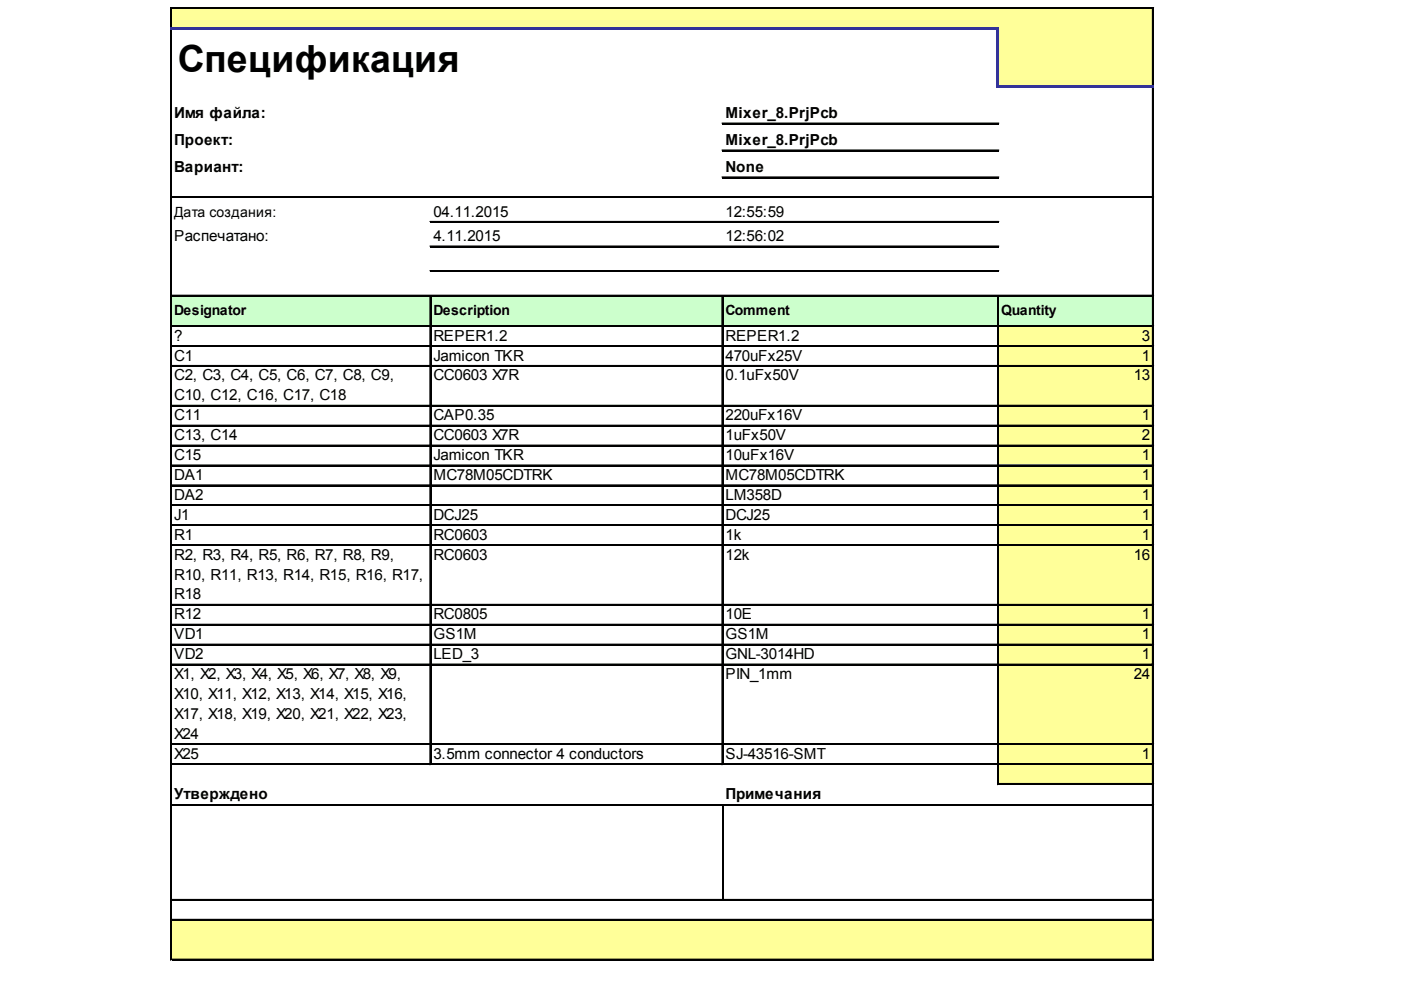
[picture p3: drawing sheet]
<svg xmlns="http://www.w3.org/2000/svg" width="297mm" height="210mm" viewBox="0 0 297 210" stroke-linecap="round" stroke-linejoin="round" font-family="sans-serif">
<defs><g id="words">
<text font-size="7.9" x="37.7" y="15.2">Спецификация</text>
<g font-size="3.2">
<text x="36.9" y="25.1">Имя файла:</text>
<text x="153.8" y="25.1">Mixer_8.PrjPcb</text>
<text x="36.9" y="30.8">Проект:</text>
<text x="153.8" y="30.8">Mixer_8.PrjPcb</text>
<text x="36.9" y="36.5">Вариант:</text>
<text x="153.8" y="36.5">None</text>
<text x="91.9" y="45.9">04.11.2015</text>
<text x="153.8" y="45.9">12:55:59</text>
<text x="36.9" y="51.1">Распечатано:</text>
<text x="91.9" y="51.1">4.11.2015</text>
<text x="153.8" y="51.1">12:56:02</text>
<text x="36.9" y="72.2">?</text>
<text x="36.9" y="76.4">C1</text>
<text x="91.9" y="72.2">REPER1.2</text>
<text x="91.9" y="76.4">Jamicon TKR</text>
<text x="153.8" y="72.2">REPER1.2</text>
<text x="153.8" y="76.4">470uFx25V</text>
<text x="242.1" y="72.2">3</text>
<text x="242.1" y="76.4">1</text>
<text x="36.9" y="80.7">C2, C3, C4, C5, C6, C7, C8, C9,</text>
<text x="91.9" y="80.7">CC0603 X7R</text>
<text x="153.8" y="80.7">0.1uFx50V</text>
<text x="240.4" y="80.7">13</text>
<text x="36.9" y="84.9">C10, C12, C16, C17, C18</text>
<text x="36.9" y="89.1">C11</text>
<text x="91.9" y="89.1">CAP0.35</text>
<text x="153.8" y="89.1">220uFx16V</text>
<text x="242.1" y="89.1">1</text>
<text x="36.9" y="93.3">C13, C14</text>
<text x="91.9" y="93.3">CC0603 X7R</text>
<text x="153.8" y="93.3">1uFx50V</text>
<text x="242.1" y="93.3">2</text>
<text x="36.9" y="97.5">C15</text>
<text x="36.9" y="101.8">DA1</text>
<text x="91.9" y="97.5">Jamicon TKR</text>
<text x="91.9" y="101.8">MC78M05CDTRK</text>
<text x="153.8" y="97.5">10uFx16V</text>
<text x="153.8" y="101.8">MC78M05CDTRK</text>
<text x="242.1" y="97.5">1</text>
<text x="242.1" y="101.8">1</text>
<text x="36.9" y="106">DA2</text>
<text x="153.8" y="106">LM358D</text>
<text x="242.1" y="106">1</text>
<text x="36.9" y="110.2">J1</text>
<text x="91.9" y="110.2">DCJ25</text>
<text x="153.8" y="110.2">DCJ25</text>
<text x="242.1" y="110.2">1</text>
<text x="36.9" y="114.4">R1</text>
<text x="36.9" y="118.7">R2, R3, R4, R5, R6, R7, R8, R9,</text>
<text x="91.9" y="114.4">RC0603</text>
<text x="91.9" y="118.7">RC0603</text>
<text x="153.8" y="114.4">1k</text>
<text x="153.8" y="118.7">12k</text>
<text x="240.4" y="118.7">16</text>
<text x="242.1" y="114.4">1</text>
<text x="36.9" y="122.9">R10, R11, R13, R14, R15, R16, R17,</text>
<text x="36.9" y="127.1">R18</text>
<text x="36.9" y="131.3">R12</text>
<text x="91.9" y="131.3">RC0805</text>
<text x="153.8" y="131.3">10E</text>
<text x="242.1" y="131.3">1</text>
<text x="36.9" y="135.5">VD1</text>
<text x="91.9" y="135.5">GS1M</text>
<text x="153.8" y="135.5">GS1M</text>
<text x="242.1" y="135.5">1</text>
<text x="36.9" y="139.8">VD2</text>
<text x="36.9" y="144">X1, X2, X3, X4, X5, X6, X7, X8, X9,</text>
<text x="91.9" y="139.8">LED_3</text>
<text x="153.8" y="139.8">GNL-3014HD</text>
<text x="153.8" y="144">PIN_1mm</text>
<text x="240.4" y="144">24</text>
<text x="242.1" y="139.8">1</text>
<text x="36.9" y="148.2">X10, X11, X12, X13, X14, X15, X16,</text>
<text x="36.9" y="152.4">X17, X18, X19, X20, X21, X22, X23,</text>
<text x="36.9" y="156.6">X24</text>
<text x="36.9" y="160.9">X25</text>
<text x="91.9" y="160.9">3.5mm connector 4 conductors</text>
<text x="153.8" y="160.9">SJ-43516-SMT</text>
<text x="242.1" y="160.9">1</text>
<text x="36.9" y="169.3">Утверждено</text>
<text x="153.8" y="169.3">Примечания</text>
</g>
<g font-size="3">
<text x="36.9" y="45.9">Дата создания:</text>
<text x="36.9" y="66.8">Designator</text>
<text x="91.9" y="66.8">Description</text>
<text x="153.8" y="66.8">Comment</text>
<text x="212.3" y="66.8">Quantity</text>
</g>
</g></defs>
<g fill="#ff9">
<path d="M36.4 1.7h208.2v4.5h-208.2z"/>
<path d="M211.5 6h33.1v12.7h-33.1z"/>
</g>
<path d="M36.4 62.6h208.2v6.7h-208.2z" fill="#cfc"/>
<g fill="#ff9">
<path d="M211.5 69.1h33.1v4.4h-33.1z"/>
<path d="M211.5 73.3h33.1v4.4h-33.1z"/>
<path d="M211.5 77.5h33.1v8.7h-33.1z"/>
<path d="M211.5 85.9h33.1v4.5h-33.1z"/>
<path d="M211.5 90.2h33.1v4.4h-33.1z"/>
<path d="M211.5 94.4h33.1v4.4h-33.1z"/>
<path d="M211.5 98.6h33.1v4.5h-33.1z"/>
<path d="M211.5 102.8h33.1v4.5h-33.1z"/>
<path d="M211.5 107h33.1v4.5h-33.1z"/>
<path d="M211.5 111.3h33.1v4.4h-33.1z"/>
<path d="M211.5 115.5h33.1v12.9h-33.1z"/>
<path d="M211.5 128.1h33.1v4.5h-33.1z"/>
<path d="M211.5 132.4h33.1v4.4h-33.1z"/>
<path d="M211.5 136.6h33.1v4.5h-33.1z"/>
<path d="M211.5 140.8h33.1v17.1h-33.1z"/>
<path d="M211.5 157.7h33.1v4.5h-33.1z"/>
<path d="M211.5 161.9h33.1v4.5h-33.1z"/>
<path d="M36.4 194.9h208.2v8.7h-208.2z"/>
</g>
<path d="M36.2 1.5v4.2M36.3 1.5v4.2M244.3 1.8v16.4M244.5 1.8v16.4" fill="none" stroke="#000" stroke-width=".25"/>
<path d="M211.3 6.2h.5v12.5h-.5z" fill="#339"/>
<g fill="none" stroke="#000" stroke-width=".25">
<path d="M36.2 6.2v197.4M36.3 6.2v197.4M36.4 1.5h208.2M36.4 1.7h208.2M244.3 18.7v184.9M244.5 18.7v184.9M91.2 62.8v99.4M91.3 62.8v99.4M153.1 62.8v99.4M153.2 62.8v99.4M211.5 62.8v103.6M211.6 62.8v103.6"/>
<path d="M153.2 170.8v19.9"/>
</g>
<g fill="#339">
<path d="M36.2 5.7h175.6v.5h-175.6z"/>
<path d="M211.8 18.2h32.8v.5h-32.8z"/>
</g>
<g fill="none" stroke="#000" stroke-width=".25">
<path d="M153.1 26.1h58.7M153.1 26.2h58.7M153.1 31.8h58.7M153.1 31.9h58.7M153.1 37.5h58.7M153.1 37.6h58.7M36.4 41.7h208.2M36.4 41.9h208.2M91.2 47h120.6M91.2 47.1h120.6M91.2 52.2h120.6M91.2 52.3h120.6"/>
<path d="M91.2 57.4h120.6M91.2 57.5h120.6M36.4 62.6h208.2M36.4 62.7h208.2M36.4 69.1h208.2M36.4 69.2h208.2M36.4 73.3h208.2M36.4 73.4h208.2M36.4 77.5h208.2M36.4 77.6h208.2M36.4 85.9h208.2M36.4 86.1h208.2"/>
<path d="M36.4 90.2h208.2M36.4 90.3h208.2M36.4 94.4h208.2M36.4 94.5h208.2M36.4 98.6h208.2M36.4 98.7h208.2M36.4 102.8h208.2M36.4 102.9h208.2M36.4 107h208.2M36.4 107.2h208.2M36.4 111.3h208.2M36.4 111.4h208.2"/>
<path d="M36.4 115.5h208.2M36.4 115.6h208.2M36.4 128.1h208.2M36.4 128.3h208.2M36.4 132.4h208.2M36.4 132.5h208.2M36.4 136.6h208.2M36.4 136.7h208.2M36.4 140.8h208.2M36.4 140.9h208.2M36.4 157.7h208.2M36.4 157.8h208.2"/>
<path d="M36.4 161.9h208.2M36.4 162h208.2M36.4 170.6h208.2M36.4 170.7h208.2M211.8 166.1h32.8M211.8 166.3h32.8M36.4 190.7h208.2M36.4 190.8h208.2M36.4 194.9h208.2M36.4 195.1h208.2M36.4 203.4h208.2M36.4 203.5h208.2"/>
</g>
<use href="#words"/>
</svg>
